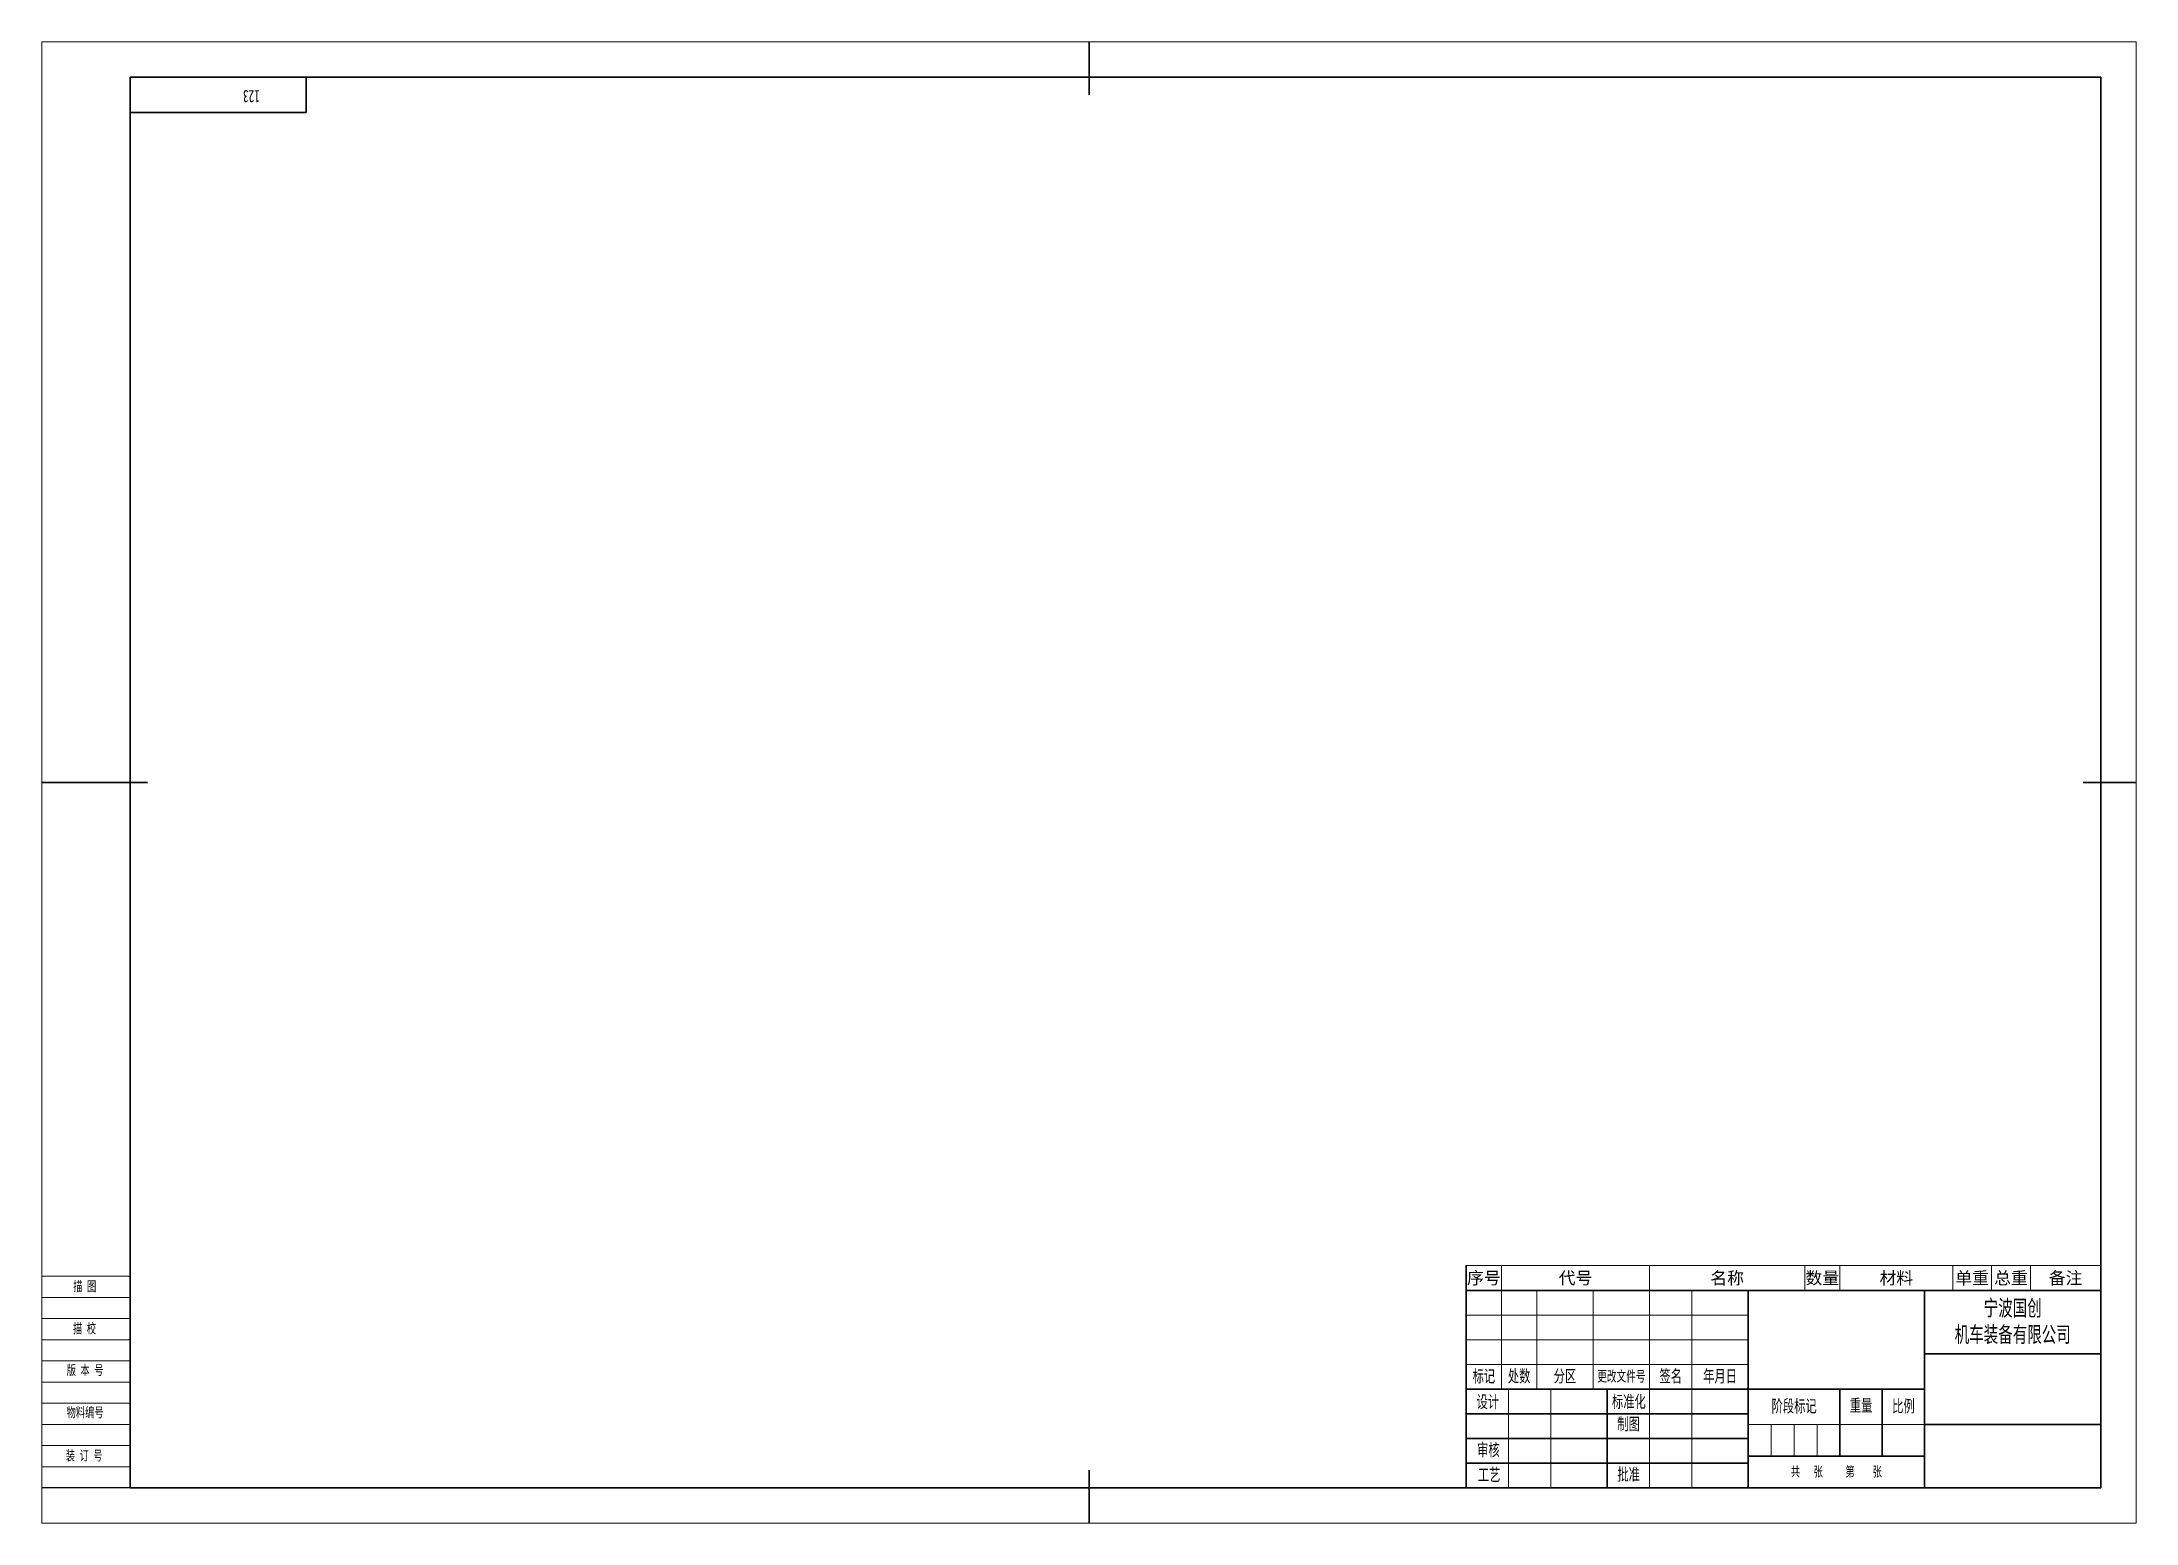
# Model space of a CAD drawing. Extents: x -584 to 10, y -66 to 354.
import ezdxf
from ezdxf.enums import TextEntityAlignment as Align

# ---------------------------------------------------------------- set-up
doc = ezdxf.new("R2010")
doc.units = 0
doc.header["$MEASUREMENT"] = 0
doc.layers.get('0').update_dxf_attribs({"linetype": 'CONTINUOUS'})
for name, color, linetype, lineweight in [('02标注线', 3, 'CONTINUOUS', 18), ('03细实线', 4, 'CONTINUOUS', 15), ('尺寸线层', 3, 'CONTINUOUS', 18), ('粗实线层', 7, 'CONTINUOUS', 35), ('细实线', 4, 'CONTINUOUS', 13), ('细实线层', 7, 'CONTINUOUS', 18)]:
    doc.layers.add(name, color=color, linetype=linetype, lineweight=lineweight)
doc.layers.add('1', color=7, linetype='CONTINUOUS')
doc.styles.add('仿宋', font='simfang.ttf', dxfattribs={"width": 0.67, "height": 2.8})
doc.styles.add('宋体', font='')
doc.styles.add('标准', font='txt.shx', dxfattribs={"bigfont": 'gbcbig.shx'})
doc.styles.get('宋体').set_extended_font_data('宋体')

# ---------------------------------------------------------------- blocks, each defined once
blk = doc.blocks.new('*X116')
at = {"layer": '粗实线层'}
for p, q in [((50, 0), (50, -10)), ((50, -10), (0, -10))]:
    blk.add_line(p, q, dxfattribs=at)
at = {"layer": '尺寸线层', "style": '标准'}
blk.add_attdef('图纸编号', text='', height=5.19, rotation=180, dxfattribs=at).set_placement((25, -5), align=Align.MIDDLE_CENTER)
blk = doc.blocks.new('$CAXA_FRAME_13B17AC1$_3')
at = {"layer": '粗实线层'}
for p, q in [((0, 210), (0, 195)), ((287, 200), (-272, 200)), ((-272, 200), (-272, -200)), ((287, -200), (287, 200)), ((-297, 0), (-267, 0)), ((297, 0), (282, 0)), ((0, -210), (0, -195)), ((-272, -200), (287, -200))]:
    blk.add_line(p, q, dxfattribs=at)
at = {"layer": '细实线层'}
for p, q in [((297, 210), (-297, 210)), ((-297, 210), (-297, -210)), ((297, -210), (297, 210)), ((-297, -210), (297, -210))]:
    blk.add_line(p, q, dxfattribs=at)
blk = doc.blocks.new('SPCADTITLE')
at = {"layer": '粗实线层'}
for p, q in [((-180, 56), (-180, 0)), ((-180, 56), (0, 56)), ((-100, 56), (-100, 0)), ((-50, 56), (-50, 0)), ((0, 0), (0, 56)), ((0, 38), (-50, 38)), ((-50, 28), (-180, 28)), ((-140, 28), (-140, 0)), ((-74, 28), (-74, 9)), ((-62, 28), (-62, 9)), ((-100, 21), (-180, 21)), ((0, 18), (-50, 18)), ((-100, 14), (-180, 14)), ((-100, 7), (-180, 7)), ((-50, 9), (-100, 9)), ((0, 0), (-180, 0))]:
    blk.add_line(p, q, dxfattribs=at)
at = {"layer": '细实线层'}
for p, q in [((-170, 56), (-170, 28)), ((-160, 56), (-160, 28)), ((-144, 56), (-144, 28)), ((-128, 56), (-128, 0)), ((-116, 56), (-116, 0)), ((-100, 49), (-180, 49)), ((-100, 42), (-180, 42)), ((-584, 36), (-559, 36)), ((-584, 30), (-559, 30)), ((-100, 35), (-180, 35)), ((-584, 24), (-559, 24)), ((-168, 28), (-168, 0)), ((-156, 28), (-156, 0)), ((-584, 18), (-559, 18)), ((-50, 18), (-100, 18)), ((-93.5, 18), (-93.5, 9)), ((-87, 18), (-87, 9)), ((-80.5, 18), (-80.5, 9)), ((-584, 12), (-559, 12))]:
    blk.add_line(p, q, dxfattribs=at)
at = {"layer": '02标注线', "char_height": 3.5, "attachment_point": 5, "line_spacing_factor": 0.963108, "style": '仿宋'}
for s, insert, width in [('阶段标记', (-87, 23), 26), ('重量', (-68, 23.25), 12), ('比例', (-56, 23), 12)]:
    blk.add_mtext(s, dxfattribs=dict(at, insert=insert, width=width))
at = {"layer": '03细实线', "style": '仿宋'}
for tag, height, width, p in [('USR_DJ', 3.5, 0.699444, (-68, 13.5)), ('比例', 3.5, 0.699444, (-56, 13.5)), ('共几张', 2, 0.67, (-84.11, 4.69)), ('第几张', 2, 0.67, (-66.9, 4.71))]:
    blk.add_attdef(tag, text='', height=height, dxfattribs=dict(at, width=width)).set_placement(p, align=Align.MIDDLE_CENTER)
at = {"layer": '1'}
for tag, height, style, width, p, p2 in [('SHEJI', 6.36, '宋体', 0.506972, (-167.75, 21.36), (-156.22, 21.36)), ('RIQI1', 2.8, '仿宋', 0.932592, (-153.13, 22.72), (-143.58, 22.72)), ('BIAOZHUNHUA', 6.36, '宋体', 0.230442, (-127.75, 21.36), (-116.22, 21.36)), ('RIQI4', 2.8, '仿宋', 0.932592, (-113.13, 22.72), (-103.58, 22.72)), ('ZHITU', 6.36, '宋体', 0.506972, (-127.75, 14.36), (-116.22, 14.36)), ('RIQI5', 2.8, '仿宋', 0.932592, (-113.13, 15.72), (-103.58, 15.72)), ('SHENHE', 6.36, '宋体', 0.422477, (-167.75, 7.36), (-156.22, 7.36)), ('GONGYI', 6.36, '宋体', 0.422477, (-167.75, 0.36), (-156.22, 0.36)), ('RIQI2', 2.8, '仿宋', 0.932592, (-153.13, 8.72), (-143.58, 8.72)), ('PIZHUN', 6.36, '宋体', 0.422477, (-127.75, 0.36), (-116.22, 0.36)), ('RIQI3', 2.8, '仿宋', 0.932592, (-153.13, 1.72), (-143.58, 1.72)), ('RIQI6', 2.8, '仿宋', 0.932592, (-113.13, 1.72), (-103.58, 1.72))]:
    blk.add_attdef(tag, text='', height=height, dxfattribs=dict(at, style=style, width=width)).set_placement(p, p2, align=Align.FIT)
at = {"layer": '1', "style": '标准', "width": 0.667, "flags": 1}
blk.add_attdef('ITEMKINDID', text='', height=2.5, dxfattribs=at).set_placement((-108.09, 10.09), align=Align.MIDDLE_CENTER)
at = {"layer": '尺寸线层', "attachment_point": 5, "line_spacing_factor": 0.963108, "style": '仿宋'}
for s, insert, char_height, width in [('版 本 号', (-571.74, 33.24), 2.8, 39.9562), ('标记', (-175, 31.5), 3.5, 16), ('处数', (-165, 31.5), 3.5, 16), ('分区', (-152, 31.5), 3.5, 16), ('更改文件号', (-136, 31.5), 3, 16), ('签名', (-122, 31.5), 3.5, 16), ('年月日', (-108, 31.5), 3.5, 16), ('设计', (-173.87, 24.21), 3.5, 16), ('标准化', (-133.87, 24.28), 3.5, 16), ('物料编号', (-571.74, 21.24), 2.8, 39.9562), ('制图', (-133.95, 17.92), 3.5, 16), ('审核', (-173.72, 10.6), 3.5, 16), ('工艺', (-173.5, 3.57), 3.5, 16), ('批准', (-133.95, 3.65), 3.5, 16), ('共   张     第    张', (-75.02, 4.44), 2.8, 46.2253)]:
    blk.add_mtext(s, dxfattribs=dict(at, insert=insert, char_height=char_height, width=width))
at = {"layer": '细实线', "insert": (-25, 47), "char_height": 4.5, "width": 50, "attachment_point": 5, "style": '仿宋'}
blk.add_mtext('{\\C3;宁波国创\\P机车装备有限公司}', dxfattribs=at)
at = {"layer": '细实线', "style": '仿宋', "width": 0.67}
for tag, p in [('MATERIAL', (-75, 42)), ('ITEMNAME', (-25, 28)), ('DRAWID', (-25, 9))]:
    blk.add_attdef(tag, text='', height=4.2, dxfattribs=at).set_placement(p, align=Align.MIDDLE_CENTER)
at = {"layer": '细实线', "ltscale": 0.5, "style": '宋体', "width": 0.455714}
blk.add_attdef('REVLABEL', text='', height=2.5, dxfattribs=at).set_placement((-574.57, 25.83), (-568.05, 25.83), align=Align.FIT)
at = {"layer": '细实线', "ltscale": 0.5, "style": '仿宋', "width": 0.67}
blk.add_attdef('ITEMCODE', text='', height=2.8, dxfattribs=at).set_placement((-571.7, 14.98), align=Align.MIDDLE_CENTER)
blk = doc.blocks.new('SPCADBOM')
for p, q in [((0, 7), (0, 0)), ((0, 0), (-180, 0))]:
    blk.add_line(p, q)
at = {"layer": '03细实线', "color": 0}
blk.add_line((0, 7), (-180, 7), dxfattribs=at)
at = {"layer": '03细实线'}
for p, q in [((-170, 7), (-170, 0)), ((-128, 7), (-128, 0)), ((-84, 7), (-84, 0)), ((-42, 7), (-42, 0)), ((-31, 7), (-31, 0)), ((-20, 7), (-20, 0))]:
    blk.add_line(p, q, dxfattribs=at)
at = {"layer": '粗实线层'}
blk.add_line((-180, 0), (-180, 7), dxfattribs=at)
at = {"layer": '细实线'}
blk.add_line((-74, 7), (-74, 0), dxfattribs=at)
at = {"layer": '细实线', "style": '仿宋'}
for tag, p in [('PI_INCEALSEQ', (-175, 3.5)), ('DRAWID', (-149, 3.5)), ('ITEMNAME', (-106, 3.5)), ('QTY', (-79, 3.5)), ('MATERIAL', (-58, 3.5)), ('USR_DJ', (-36.5, 3.5)), ('USR_ZJ', (-25.5, 3.5)), ('NOTE', (-10, 3.5))]:
    blk.add_attdef(tag, text='', height=3.5, dxfattribs=at).set_placement(p, align=Align.MIDDLE_CENTER)
at = {"layer": '细实线', "style": '仿宋', "flags": 1}
blk.add_attdef('ITEMCODE', text='', height=3.5, dxfattribs=at).set_placement((7.67, 3.51), align=Align.MIDDLE_CENTER)

msp = doc.modelspace()

# ---------------------------------------------------------------- linework, layer by layer
msp.add_line((-559, -56), (-584, -56))
at = {"layer": '细实线层'}
for p, q in [((-584, 4), (-559, 4)), ((-584, -2), (-559, -2)), ((-584, -8), (-559, -8)), ((-584, -14), (-559, -14)), ((-584, -50), (-559, -50))]:
    msp.add_line(p, q, dxfattribs=at)

# ---------------------------------------------------------------- block references
msp.add_blockref('SPCADBOM', (0, 0)).add_auto_attribs({'DRAWID': '代号', 'NOTE': '备注', 'USR_ZJ': '总重', 'USR_DJ': '单重', 'MATERIAL': '材料', 'QTY': '数量', 'ITEMNAME': '名称', 'PI_INCEALSEQ': '序号'})
msp.add_blockref('SPCADTITLE', (0, -56))
at = {"layer": '粗实线层'}
for name, p in [('$CAXA_FRAME_13B17AC1$_3', (-287, 144)), ('*X116', (-559, 344))]:
    msp.add_blockref(name, p, dxfattribs=at)

# ---------------------------------------------------------------- texts
at = {"insert": (-522.17, 336.81), "char_height": 3.5, "attachment_point": 1, "rotation": 180, "style": '仿宋'}
msp.add_mtext_dynamic_manual_height_columns('123', width=34.3712, gutter_width=14, heights=[0], dxfattribs=at)
at = {"layer": '尺寸线层', "style": '仿宋', "width": 0.67}
for s, p in [('描 图', (-575.1, -0.23)), ('描 校', (-575.17, -12.21)), ('装 订 号', (-577.23, -48.23))]:
    msp.add_text(s, height=2.8, dxfattribs=at).set_placement(p)

doc.saveas('drawing.dxf')
